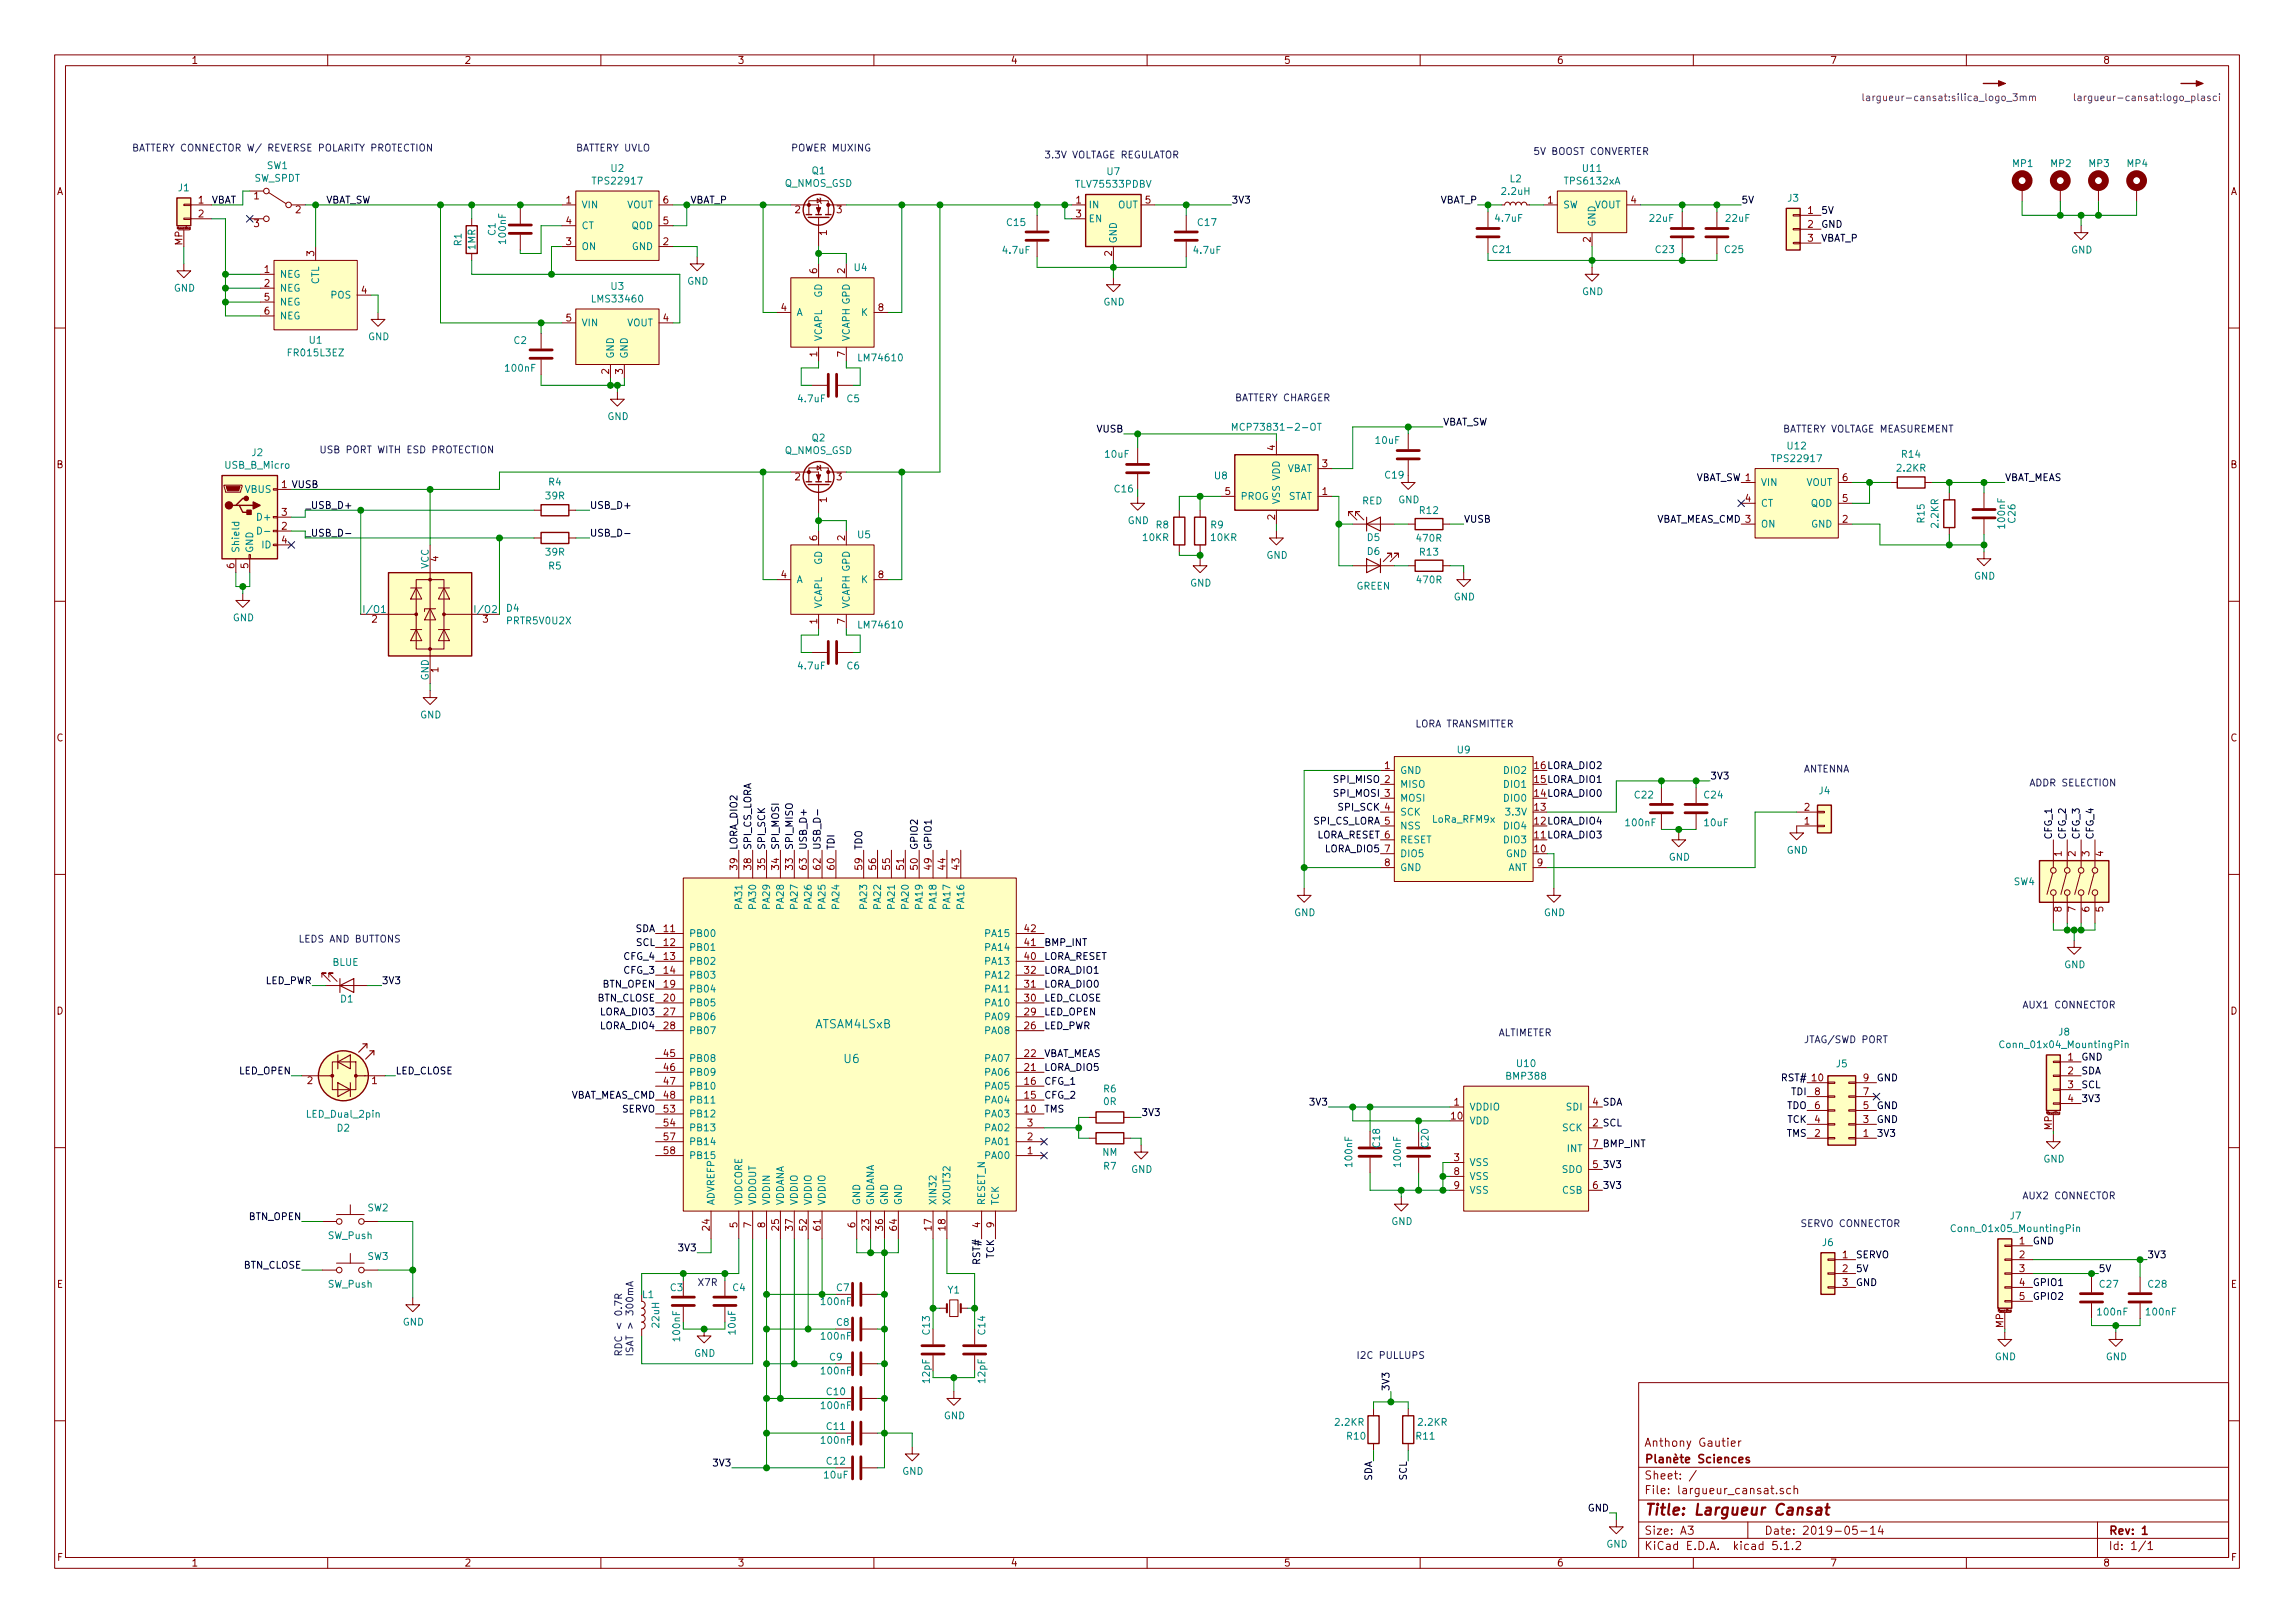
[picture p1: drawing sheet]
<svg xmlns="http://www.w3.org/2000/svg" width="420mm" height="297mm" viewBox="0 0 420 297" stroke-linecap="round" stroke-linejoin="round" font-family="sans-serif">
<defs><g id="words">
<text font-size="2.8" fill="#840000" x="301" y="277.3">Title: Largueur Cansat</text>
<g font-size="2.1" fill="#008484">
<text x="149.2" y="188.2">ATSAM4LSxB</text>
<text x="154.6" y="194.5">U6</text>
</g>
<g font-size="2.1" fill="#840000">
<text x="301" y="267.8">Planète Sciences</text>
<text x="301" y="264.8">Anthony Gautier</text>
<text x="301" y="273.5">File: largueur_cansat.sch</text>
<text x="301" y="270.8">Sheet: /</text>
<text x="301" y="280.9">Size: A3</text>
<text x="323" y="280.9">Date: 2019-05-14</text>
<text x="386" y="280.9">Rev: 1</text>
<text x="301" y="283.7">KiCad E.D.A. kicad 5.1.2</text>
<text x="386" y="283.7">Id: 1/1</text>
</g>
<g font-size="1.8" fill="#840000">
<text x="35" y="11.7">1</text>
<text x="85" y="11.7">2</text>
<text x="135" y="11.7">3</text>
<text x="185" y="11.7">4</text>
<text x="235" y="11.7">5</text>
<text x="285" y="11.7">6</text>
<text x="335" y="11.7">7</text>
<text x="385" y="11.7">8</text>
<text x="10.4" y="35.7">A</text>
<text x="408.4" y="35.7">A</text>
<text x="36.3" y="37.2">1</text>
<text x="36.3" y="39.8">2</text>
<text x="46.5" y="36.5">1</text>
<text x="46.5" y="41.6">3</text>
<text x="54.1" y="39">2</text>
<text x="103.7" y="37.2">1</text>
<text x="103.7" y="41.1">4</text>
<text x="121.4" y="41.1">5</text>
<text x="121.4" y="37.2">6</text>
<text x="145.6" y="39">2</text>
<text x="153.2" y="39">3</text>
<text x="197" y="37.2">1</text>
<text x="197" y="39.8">3</text>
<text x="209.7" y="37.2">5</text>
<text x="283.4" y="37.2">1</text>
<text x="298.6" y="37.2">4</text>
<text x="331" y="39.2">1</text>
<text x="331" y="41.7">2</text>
<text x="33.4" y="44.9" transform="rotate(-90 33.4 44.9)">MP</text>
<text x="57.5" y="46.9" transform="rotate(-90 57.5 46.9)">3</text>
<text x="103.7" y="44.9">3</text>
<text x="121.4" y="44.9">2</text>
<text x="151.4" y="43.1" transform="rotate(-90 151.4 43.1)">1</text>
<text x="203.6" y="46.9" transform="rotate(-90 203.6 46.9)">2</text>
<text x="291.2" y="44.3" transform="rotate(-90 291.2 44.3)">2</text>
<text x="331" y="44.2">3</text>
<text x="48.4" y="49.9">1</text>
<text x="48.4" y="52.5">2</text>
<text x="66.2" y="53.8">4</text>
<text x="149.6" y="50" transform="rotate(-90 149.6 50)">6</text>
<text x="154.7" y="50" transform="rotate(-90 154.7 50)">2</text>
<text x="48.4" y="55">5</text>
<text x="48.4" y="57.6">6</text>
<text x="103.7" y="58.8">5</text>
<text x="121.4" y="58.8">4</text>
<text x="143" y="56.9">4</text>
<text x="160.8" y="56.9">8</text>
<text x="149.6" y="65.3" transform="rotate(-90 149.6 65.3)">1</text>
<text x="154.7" y="65.3" transform="rotate(-90 154.7 65.3)">7</text>
<text x="111.5" y="68.5" transform="rotate(-90 111.5 68.5)">2</text>
<text x="114" y="68.5" transform="rotate(-90 114 68.5)">3</text>
<text x="233.4" y="82.4" transform="rotate(-90 233.4 82.4)">4</text>
<text x="10.4" y="85.7">B</text>
<text x="145.6" y="87.9">2</text>
<text x="153.2" y="87.9">3</text>
<text x="242.1" y="85.5">3</text>
<text x="337.3" y="88">6</text>
<text x="408.4" y="85.7">B</text>
<text x="51.6" y="94.4">3</text>
<text x="151.4" y="92" transform="rotate(-90 151.4 92)">1</text>
<text x="224.3" y="90.6">5</text>
<text x="233.4" y="95.1" transform="rotate(-90 233.4 95.1)">2</text>
<text x="242.1" y="90.6">1</text>
<text x="302.8" y="95.7">VBAT_MEAS_CMD 3</text>
<text x="319.6" y="91.9">4</text>
<text x="337.3" y="95.7">2</text>
<text x="337.3" y="91.9">5</text>
<text x="51.6" y="96.9">2</text>
<text x="51.6" y="99.5">4</text>
<text x="149.6" y="98.9" transform="rotate(-90 149.6 98.9)">6</text>
<text x="154.7" y="98.9" transform="rotate(-90 154.7 98.9)">2</text>
<text x="42.9" y="104" transform="rotate(-90 42.9 104)">6</text>
<text x="45.5" y="104" transform="rotate(-90 45.5 104)">5</text>
<text x="80.3" y="102.8" transform="rotate(-90 80.3 102.8)">4</text>
<text x="143" y="105.8">4</text>
<text x="160.8" y="105.8">8</text>
<text x="68.1" y="114">2</text>
<text x="88.4" y="114">3</text>
<text x="149.6" y="114.2" transform="rotate(-90 149.6 114.2)">1</text>
<text x="154.7" y="114.2" transform="rotate(-90 154.7 114.2)">7</text>
<text x="80.3" y="123.1" transform="rotate(-90 80.3 123.1)">1</text>
<text x="10.4" y="135.7">C</text>
<text x="408.4" y="135.7">C</text>
<text x="253.5" y="140.8">1</text>
<text x="281" y="148.4">13</text>
<text x="330.4" y="148.4">2</text>
<text x="253.5" y="156">7</text>
<text x="281" y="156">10</text>
<text x="330.4" y="150.9">1</text>
<text x="135" y="159.1" transform="rotate(-90 135 159.1)">39</text>
<text x="137.5" y="159.1" transform="rotate(-90 137.5 159.1)">38</text>
<text x="140.1" y="159.1" transform="rotate(-90 140.1 159.1)">35</text>
<text x="142.6" y="159.1" transform="rotate(-90 142.6 159.1)">34</text>
<text x="145.2" y="159.1" transform="rotate(-90 145.2 159.1)">33</text>
<text x="147.7" y="159.1" transform="rotate(-90 147.7 159.1)">63</text>
<text x="150.2" y="159.1" transform="rotate(-90 150.2 159.1)">62</text>
<text x="152.8" y="159.1" transform="rotate(-90 152.8 159.1)">60</text>
<text x="157.9" y="159.1" transform="rotate(-90 157.9 159.1)">59</text>
<text x="160.4" y="159.1" transform="rotate(-90 160.4 159.1)">56</text>
<text x="162.9" y="159.1" transform="rotate(-90 162.9 159.1)">55</text>
<text x="165.5" y="159.1" transform="rotate(-90 165.5 159.1)">51</text>
<text x="168" y="159.1" transform="rotate(-90 168 159.1)">50</text>
<text x="170.6" y="159.1" transform="rotate(-90 170.6 159.1)">49</text>
<text x="173.1" y="159.1" transform="rotate(-90 173.1 159.1)">44</text>
<text x="175.6" y="159.1" transform="rotate(-90 175.6 159.1)">43</text>
<text x="253.5" y="158.5">8</text>
<text x="281.5" y="158.5">9</text>
<text x="377.4" y="156.7" transform="rotate(-90 377.4 156.7)">1</text>
<text x="380" y="156.7" transform="rotate(-90 380 156.7)">2</text>
<text x="382.5" y="156.7" transform="rotate(-90 382.5 156.7)">3</text>
<text x="385.1" y="156.7" transform="rotate(-90 385.1 156.7)">4</text>
<text x="377.4" y="166.9" transform="rotate(-90 377.4 166.9)">8</text>
<text x="380" y="166.9" transform="rotate(-90 380 166.9)">7</text>
<text x="382.5" y="166.9" transform="rotate(-90 382.5 166.9)">6</text>
<text x="385.1" y="166.9" transform="rotate(-90 385.1 166.9)">5</text>
<text x="121.6" y="170.6">11</text>
<text x="121.6" y="173.1">12</text>
<text x="187.6" y="173.1">41</text>
<text x="187.6" y="170.6">42</text>
<text x="121.6" y="175.7">13</text>
<text x="121.6" y="178.2">14</text>
<text x="187.6" y="178.2">32</text>
<text x="187.6" y="175.7">40</text>
<text x="10.4" y="185.7">D</text>
<text x="121.6" y="180.8">19</text>
<text x="121.6" y="183.3">20</text>
<text x="121.6" y="185.8">27</text>
<text x="187.6" y="185.8">29</text>
<text x="187.6" y="183.3">30</text>
<text x="187.6" y="180.8">31</text>
<text x="408.4" y="185.7">D</text>
<text x="121.6" y="188.4">28</text>
<text x="187.6" y="188.4">26</text>
<text x="121.6" y="193.5">45</text>
<text x="121.6" y="196">46</text>
<text x="187.6" y="196">21</text>
<text x="187.6" y="193.5">22</text>
<text x="326.3" y="197.9">RST# 10</text>
<text x="341.1" y="197.9">9</text>
<text x="378.6" y="194.1">1</text>
<text x="378.6" y="196.6">2</text>
<text x="56.3" y="198.4">2</text>
<text x="68.1" y="198.4">1</text>
<text x="121.6" y="198.5">47</text>
<text x="121.6" y="201.1">48</text>
<text x="121.6" y="203.6">53</text>
<text x="187.6" y="203.6">10</text>
<text x="187.6" y="201.1">15</text>
<text x="187.6" y="198.5">16</text>
<text x="266.2" y="202.3">1</text>
<text x="332.3" y="203">6</text>
<text x="332.3" y="200.4">8</text>
<text x="341.1" y="203">5</text>
<text x="341.1" y="200.4">7</text>
<text x="378.6" y="199.2">3</text>
<text x="378.6" y="201.7">4</text>
<text x="121.6" y="206.2">54</text>
<text x="121.6" y="208.7">57</text>
<text x="188.1" y="208.7">2</text>
<text x="188.1" y="206.2">3</text>
<text x="265.7" y="204.9">10</text>
<text x="332.3" y="208.1">2</text>
<text x="332.3" y="205.5">4</text>
<text x="341.1" y="208.1">1</text>
<text x="341.1" y="205.5">3</text>
<text x="375.7" y="206.8" transform="rotate(-90 375.7 206.8)">MP</text>
<text x="121.6" y="211.2">58</text>
<text x="188.1" y="211.2">1</text>
<text x="266.2" y="212.5">3</text>
<text x="266.2" y="215">8</text>
<text x="291.6" y="213.8">5</text>
<text x="266.2" y="217.6">9</text>
<text x="291.6" y="217.6">6</text>
<text x="129.9" y="225.2" transform="rotate(-90 129.9 225.2)">24</text>
<text x="135" y="224.7" transform="rotate(-90 135 224.7)">5</text>
<text x="137.5" y="224.7" transform="rotate(-90 137.5 224.7)">7</text>
<text x="140.1" y="224.7" transform="rotate(-90 140.1 224.7)">8</text>
<text x="142.6" y="225.2" transform="rotate(-90 142.6 225.2)">25</text>
<text x="145.2" y="225.2" transform="rotate(-90 145.2 225.2)">37</text>
<text x="147.7" y="225.2" transform="rotate(-90 147.7 225.2)">52</text>
<text x="150.2" y="225.2" transform="rotate(-90 150.2 225.2)">61</text>
<text x="156.6" y="224.7" transform="rotate(-90 156.6 224.7)">6</text>
<text x="159.1" y="225.2" transform="rotate(-90 159.1 225.2)">23</text>
<text x="161.7" y="225.2" transform="rotate(-90 161.7 225.2)">36</text>
<text x="164.2" y="225.2" transform="rotate(-90 164.2 225.2)">64</text>
<text x="170.6" y="225.2" transform="rotate(-90 170.6 225.2)">17</text>
<text x="173.1" y="225.2" transform="rotate(-90 173.1 225.2)">18</text>
<text x="179.5" y="224.7" transform="rotate(-90 179.5 224.7)">4</text>
<text x="182" y="224.7" transform="rotate(-90 182 224.7)">9</text>
<text x="369.7" y="227.7">1</text>
<text x="337.3" y="230.3">1</text>
<text x="337.3" y="232.8">2</text>
<text x="369.7" y="230.3">2</text>
<text x="369.7" y="232.8">3</text>
<text x="10.4" y="235.7">E</text>
<text x="337.3" y="235.4">3</text>
<text x="369.7" y="235.4">4</text>
<text x="369.7" y="237.9">5</text>
<text x="408.4" y="235.7">E</text>
<text x="366.8" y="243" transform="rotate(-90 366.8 243)">MP</text>
<text x="10.5" y="285.7">F</text>
<text x="35" y="286.7">1</text>
<text x="85" y="286.7">2</text>
<text x="135" y="286.7">3</text>
<text x="185" y="286.7">4</text>
<text x="235" y="286.7">5</text>
<text x="285" y="286.7">6</text>
<text x="335" y="286.7">7</text>
<text x="385" y="286.7">8</text>
<text x="408.5" y="285.7">F</text>
</g>
<g font-size="1.8" fill="#840084">
<text x="342.8" y="18.5">largueur-cansat:silica_logo_3mm</text>
<text x="381.3" y="18.5">largueur-cansat:logo_plasci</text>
</g>
<g font-size="1.8" fill="#0000c2">
<text x="24.1" y="27.7">BATTERY CONNECTOR W/ REVERSE POLARITY PROTECTION</text>
<text x="105.4" y="27.7">BATTERY UVLO</text>
<text x="144.8" y="27.7">POWER MUXING</text>
<text x="191.1" y="29">3.3V VOLTAGE REGULATOR</text>
<text x="280.7" y="28.4">5V BOOST CONVERTER</text>
<text x="226.1" y="73.4">BATTERY CHARGER</text>
<text x="58.4" y="83">USB PORT WITH ESD PROTECTION</text>
<text x="326.4" y="79.2">BATTERY VOLTAGE MEASUREMENT</text>
<text x="259.1" y="133.1">LORA TRANSMITTER</text>
<text x="330.2" y="141.4">ANTENNA</text>
<text x="371.5" y="143.9">ADDR SELECTION</text>
<text x="54.6" y="172.5">LEDS AND BUTTONS</text>
<text x="370.2" y="184.6">AUX1 CONNECTOR</text>
<text x="274.3" y="189.6">ALTIMETER</text>
<text x="330.2" y="190.9">JTAG/SWD PORT</text>
<text x="370.2" y="219.5">AUX2 CONNECTOR</text>
<text x="329.6" y="224.6">SERVO CONNECTOR</text>
<text x="127.6" y="235.4">X7R</text>
<text x="113.9" y="248.3" transform="rotate(-90 113.9 248.3)">RDC &lt; 0.7R</text>
<text x="116" y="248.3" transform="rotate(-90 116 248.3)">ISAT &gt; 300mA</text>
<text x="248.3" y="248.7">I2C PULLUPS</text>
</g>
<g font-size="1.8" fill="#008484">
<text x="32.7" y="35">J1</text>
<text x="46.5" y="33.3">SW_SPDT</text>
<text x="48.9" y="30.9">SW1</text>
<text x="108.9" y="33.8">TPS22917</text>
<text x="111.9" y="31.5">U2</text>
<text x="143.6" y="34.2">Q_NMOS_GSD</text>
<text x="148.7" y="31.9">Q1</text>
<text x="197.3" y="34.4">TLV75533PDBV</text>
<text x="202.7" y="32">U7</text>
<text x="275.1" y="35.7">2.2uH</text>
<text x="276.5" y="33.4">L2</text>
<text x="286.7" y="33.8">TPS6132xA</text>
<text x="289.8" y="31.5">U11</text>
<text x="368.5" y="30.6">MP1</text>
<text x="375.5" y="30.6">MP2</text>
<text x="382.5" y="30.6">MP3</text>
<text x="389.5" y="30.6">MP4</text>
<text x="106.4" y="38.1">VIN</text>
<text x="106.4" y="41.9">CT</text>
<text x="114.7" y="38.1">VOUT</text>
<text x="115.6" y="41.9">QOD</text>
<text x="184.4" y="41.4">C15</text>
<text x="199.3" y="38.1">IN</text>
<text x="199.3" y="40.7">EN</text>
<text x="204.7" y="38.1">OUT</text>
<text x="219.4" y="41.4">C17</text>
<text x="273.9" y="40.6">4.7uF</text>
<text x="286.1" y="38.1">SW</text>
<text x="291.9" y="38.1">VOUT</text>
<text x="292.1" y="41.6" transform="rotate(-90 292.1 41.6)">GND</text>
<text x="302.1" y="40.6">22uF</text>
<text x="316.1" y="40.6">22uF</text>
<text x="327.3" y="36.9">J3</text>
<text x="84.5" y="45" transform="rotate(-90 84.5 45)">R1</text>
<text x="87" y="45.7" transform="rotate(-90 87 45.7)">1MR</text>
<text x="90.7" y="43.1" transform="rotate(-90 90.7 43.1)">C1</text>
<text x="92.6" y="44.5" transform="rotate(-90 92.6 44.5)">100nF</text>
<text x="106.4" y="45.8">ON</text>
<text x="115.7" y="45.8">GND</text>
<text x="183.7" y="46.4">4.7uF</text>
<text x="204.5" y="44.6" transform="rotate(-90 204.5 44.6)">GND</text>
<text x="218.7" y="46.4">4.7uF</text>
<text x="273.3" y="46.3">C21</text>
<text x="303.2" y="46.3">C23</text>
<text x="315.8" y="46.3">C25</text>
<text x="379.2" y="46.4">GND</text>
<text x="31.8" y="53.4">GND</text>
<text x="51.2" y="50.8">NEG</text>
<text x="51.2" y="53.4">NEG</text>
<text x="58.4" y="52.1" transform="rotate(-90 58.4 52.1)">CTL</text>
<text x="111.9" y="53">U3</text>
<text x="125.8" y="52.1">GND</text>
<text x="156.4" y="49.6">U4</text>
<text x="51.2" y="55.9">NEG</text>
<text x="51.2" y="58.5">NEG</text>
<text x="60.7" y="54.6">POS</text>
<text x="106.4" y="59.7">VIN</text>
<text x="108.7" y="55.4">LMS33460</text>
<text x="114.7" y="59.7">VOUT</text>
<text x="145.8" y="57.8">A</text>
<text x="150.5" y="54.5" transform="rotate(-90 150.5 54.5)">GD</text>
<text x="157.7" y="57.8">K</text>
<text x="202" y="55.9">GND</text>
<text x="289.6" y="54">GND</text>
<text x="53" y="65.2">FR015L3EZ</text>
<text x="56.7" y="62.9">U1</text>
<text x="67.4" y="62.3">GND</text>
<text x="94.1" y="63">C2</text>
<text x="112.4" y="65.7" transform="rotate(-90 112.4 65.7)">GND</text>
<text x="114.9" y="65.7" transform="rotate(-90 114.9 65.7)">GND</text>
<text x="150.5" y="62.5" transform="rotate(-90 150.5 62.5)">VCAPL</text>
<text x="155.6" y="62.5" transform="rotate(-90 155.6 62.5)">VCAPH GPD</text>
<text x="92.7" y="68">100nF</text>
<text x="157.5" y="66.1">LM74610</text>
<text x="111.2" y="76.9">GND</text>
<text x="146.3" y="73.6">4.7uF</text>
<text x="155.1" y="73.6">C5</text>
<text x="46.2" y="83.5">J2</text>
<text x="143.6" y="83.1">Q_NMOS_GSD</text>
<text x="148.7" y="80.8">Q2</text>
<text x="202.4" y="83.8">10uF</text>
<text x="226.9" y="78.8">MCP73831-2-OT</text>
<text x="251.9" y="81.2">10uF</text>
<text x="327.3" y="82.3">U12</text>
<text x="348.2" y="83.8">R14</text>
<text x="41.3" y="85.8">USB_B_Micro</text>
<text x="100.5" y="88.9">R4</text>
<text x="222.4" y="87.7">U8</text>
<text x="235.5" y="86.4">VBAT</text>
<text x="253.6" y="87.6">C19</text>
<text x="322.3" y="88.9">VIN</text>
<text x="324.8" y="84.6">TPS22917</text>
<text x="330.6" y="88.9">VOUT</text>
<text x="347.4" y="86.3">2.2KR</text>
<text x="44.9" y="90.2">VBUS</text>
<text x="47.5" y="95.3">D+</text>
<text x="100" y="91.4">39R</text>
<text x="204.1" y="90.1">C16</text>
<text x="206.5" y="95.9">GND</text>
<text x="227.1" y="91.5">PROG</text>
<text x="234.3" y="92.4" transform="rotate(-90 234.3 92.4)">VSS VDD</text>
<text x="235.7" y="91.5">STAT</text>
<text x="249.4" y="92.3">RED</text>
<text x="256" y="92.1">GND</text>
<text x="260" y="94.1">R12</text>
<text x="322.3" y="92.7">CT</text>
<text x="331.5" y="92.7">QOD</text>
<text x="352.3" y="95.6" transform="rotate(-90 352.3 95.6)">R15</text>
<text x="369" y="95.6" transform="rotate(-90 369 95.6)">C26</text>
<text x="43.8" y="101.3" transform="rotate(-90 43.8 101.3)">Shield</text>
<text x="46.4" y="101.3" transform="rotate(-90 46.4 101.3)">GND</text>
<text x="48" y="100.4">ID</text>
<text x="100" y="101.7">39R</text>
<text x="157.1" y="98.5">U5</text>
<text x="209.3" y="99">10KR</text>
<text x="211.7" y="96.7">R8</text>
<text x="221.7" y="96.7">R9</text>
<text x="221.8" y="99">10KR</text>
<text x="250.3" y="99">D5</text>
<text x="250.3" y="101.6">D6</text>
<text x="259.5" y="99.1">470R</text>
<text x="260" y="101.7">R13</text>
<text x="322.3" y="96.6">ON</text>
<text x="331.6" y="96.6">GND</text>
<text x="354.9" y="96.5" transform="rotate(-90 354.9 96.5)">2.2KR</text>
<text x="367.1" y="96.6" transform="rotate(-90 367.1 96.6)">100nF</text>
<text x="78.5" y="104.1" transform="rotate(-90 78.5 104.1)">VCC</text>
<text x="100.5" y="104.2">R5</text>
<text x="145.8" y="106.7">A</text>
<text x="150.5" y="103.4" transform="rotate(-90 150.5 103.4)">GD</text>
<text x="157.7" y="106.7">K</text>
<text x="217.9" y="107.4">GND</text>
<text x="231.9" y="102.3">GND</text>
<text x="248.3" y="107.9">GREEN</text>
<text x="259.5" y="106.8">470R</text>
<text x="361.4" y="106.1">GND</text>
<text x="42.6" y="113.7">GND</text>
<text x="66.9" y="112.2">I/O1</text>
<text x="87.2" y="112.2">I/O2</text>
<text x="92.8" y="111.9">D4</text>
<text x="150.5" y="111.4" transform="rotate(-90 150.5 111.4)">VCAPL</text>
<text x="155.6" y="111.4" transform="rotate(-90 155.6 111.4)">VCAPH GPD</text>
<text x="266.1" y="109.9">GND</text>
<text x="93" y="114.3">PRTR5V0U2X</text>
<text x="157.5" y="115">LM74610</text>
<text x="78.5" y="124.5" transform="rotate(-90 78.5 124.5)">GND</text>
<text x="146.3" y="122.5">4.7uF</text>
<text x="155.1" y="122.5">C6</text>
<text x="76.9" y="131.5">GND</text>
<text x="266.9" y="137.9">U9</text>
<text x="256.3" y="141.6">GND</text>
<text x="275.5" y="141.6">DIO2</text>
<text x="256.3" y="144.2">MISO</text>
<text x="256.3" y="146.7">MOSI</text>
<text x="256.3" y="149.3">SCK</text>
<text x="275.5" y="146.7">DIO0</text>
<text x="275.5" y="144.2">DIO1</text>
<text x="276" y="149.3">3.3V</text>
<text x="299.3" y="146.1">C22</text>
<text x="312.1" y="146.1">C24</text>
<text x="333" y="145.4">J4</text>
<text x="256.3" y="151.8">NSS</text>
<text x="256.3" y="154.3">RESET</text>
<text x="262.4" y="150.6">LoRa_RFM9x</text>
<text x="275.5" y="154.3">DIO3</text>
<text x="275.5" y="151.8">DIO4</text>
<text x="297.8" y="151.2">100nF</text>
<text x="312.1" y="151.2">10uF</text>
<text x="256.3" y="156.9">DIO5</text>
<text x="256.3" y="159.4">GND</text>
<text x="275.7" y="156.9">GND</text>
<text x="276" y="159.4">ANT</text>
<text x="305.5" y="157.5">GND</text>
<text x="327.1" y="156.2">GND</text>
<text x="135.9" y="166.1" transform="rotate(-90 135.9 166.1)">PA31</text>
<text x="138.4" y="166.1" transform="rotate(-90 138.4 166.1)">PA30</text>
<text x="141" y="166.1" transform="rotate(-90 141 166.1)">PA29</text>
<text x="143.5" y="166.1" transform="rotate(-90 143.5 166.1)">PA28</text>
<text x="146" y="166.1" transform="rotate(-90 146 166.1)">PA27</text>
<text x="148.6" y="166.1" transform="rotate(-90 148.6 166.1)">PA26</text>
<text x="151.1" y="166.1" transform="rotate(-90 151.1 166.1)">PA25</text>
<text x="153.7" y="166.1" transform="rotate(-90 153.7 166.1)">PA24</text>
<text x="158.7" y="166.1" transform="rotate(-90 158.7 166.1)">PA23</text>
<text x="161.3" y="166.1" transform="rotate(-90 161.3 166.1)">PA22</text>
<text x="163.8" y="166.1" transform="rotate(-90 163.8 166.1)">PA21</text>
<text x="166.4" y="166.1" transform="rotate(-90 166.4 166.1)">PA20</text>
<text x="168.9" y="166.1" transform="rotate(-90 168.9 166.1)">PA19</text>
<text x="171.4" y="166.1" transform="rotate(-90 171.4 166.1)">PA18</text>
<text x="174" y="166.1" transform="rotate(-90 174 166.1)">PA17</text>
<text x="176.5" y="166.1" transform="rotate(-90 176.5 166.1)">PA16</text>
<text x="236.9" y="167.7">GND</text>
<text x="282.7" y="167.7">GND</text>
<text x="368.7" y="162">SW4</text>
<text x="126.1" y="171.5">PB00</text>
<text x="180.6" y="171.5">PA15</text>
<text x="60.9" y="176.8">BLUE</text>
<text x="126.1" y="174">PB01</text>
<text x="126.1" y="176.6">PB02</text>
<text x="126.1" y="179.1">PB03</text>
<text x="180.6" y="179.1">PA12</text>
<text x="180.6" y="176.6">PA13</text>
<text x="180.6" y="174">PA14</text>
<text x="377.9" y="177.2">GND</text>
<text x="62.4" y="183.5">D1</text>
<text x="126.1" y="181.6">PB04</text>
<text x="126.1" y="184.2">PB05</text>
<text x="180.6" y="184.2">PA10</text>
<text x="180.6" y="181.6">PA11</text>
<text x="126.1" y="186.7">PB06</text>
<text x="126.1" y="189.3">PB07</text>
<text x="180.6" y="189.3">PA08</text>
<text x="180.6" y="186.7">PA09</text>
<text x="366.9" y="191.8">Conn_01x04_MountingPin</text>
<text x="376.9" y="189.5">J8</text>
<text x="126.1" y="194.3">PB08</text>
<text x="126.1" y="196.9">PB09</text>
<text x="180.6" y="196.9">PA06</text>
<text x="180.6" y="194.3">PA07</text>
<text x="276" y="197.6">BMP388</text>
<text x="277.8" y="195.3">U10</text>
<text x="336.2" y="195.3">J5</text>
<text x="126.1" y="199.4">PB10</text>
<text x="126.1" y="202">PB11</text>
<text x="180.6" y="202">PA04</text>
<text x="180.6" y="199.4">PA05</text>
<text x="202.1" y="199.9">R6</text>
<text x="202.1" y="202.2">0R</text>
<text x="269" y="203.2">VDDIO</text>
<text x="286.9" y="203.2">SDI</text>
<text x="56.4" y="204.6">LED_Dual_2pin</text>
<text x="61.7" y="207.1">D2</text>
<text x="126.1" y="204.5">PB12</text>
<text x="126.1" y="207">PB13</text>
<text x="126.1" y="209.6">PB14</text>
<text x="180.6" y="204.5">PA03</text>
<text x="180.6" y="209.6">PA01</text>
<text x="180.6" y="207">PA02</text>
<text x="252.7" y="209.9" transform="rotate(-90 252.7 209.9)">C18</text>
<text x="261.5" y="209.9" transform="rotate(-90 261.5 209.9)">C20</text>
<text x="269" y="205.8">VDD</text>
<text x="286.1" y="207">SCK</text>
<text x="126.1" y="212.1">PB15</text>
<text x="180.6" y="212.1">PA00</text>
<text x="201.8" y="211.5">NM</text>
<text x="202.1" y="214.1">R7</text>
<text x="207.1" y="214.7">GND</text>
<text x="247.6" y="213.4" transform="rotate(-90 247.6 213.4)">100nF</text>
<text x="256.5" y="213.4" transform="rotate(-90 256.5 213.4)">100nF</text>
<text x="269" y="213.4">VSS</text>
<text x="269" y="215.9">VSS</text>
<text x="286" y="214.7">SDO</text>
<text x="287" y="210.9">INT</text>
<text x="374.1" y="212.8">GND</text>
<text x="67.3" y="221.7">SW2</text>
<text x="130.8" y="220.6" transform="rotate(-90 130.8 220.6)">ADVREFP</text>
<text x="135.9" y="220.6" transform="rotate(-90 135.9 220.6)">VDDCORE</text>
<text x="138.4" y="220.6" transform="rotate(-90 138.4 220.6)">VDDOUT</text>
<text x="141" y="220.6" transform="rotate(-90 141 220.6)">VDDIN</text>
<text x="143.5" y="220.6" transform="rotate(-90 143.5 220.6)">VDDANA</text>
<text x="146" y="220.6" transform="rotate(-90 146 220.6)">VDDIO</text>
<text x="148.6" y="220.6" transform="rotate(-90 148.6 220.6)">VDDIO</text>
<text x="151.1" y="220.6" transform="rotate(-90 151.1 220.6)">VDDIO</text>
<text x="157.5" y="220.6" transform="rotate(-90 157.5 220.6)">GND</text>
<text x="160" y="220.6" transform="rotate(-90 160 220.6)">GNDANA</text>
<text x="162.6" y="220.6" transform="rotate(-90 162.6 220.6)">GND</text>
<text x="165.1" y="220.6" transform="rotate(-90 165.1 220.6)">GND</text>
<text x="171.4" y="220.6" transform="rotate(-90 171.4 220.6)">XIN32</text>
<text x="174" y="220.6" transform="rotate(-90 174 220.6)">XOUT32</text>
<text x="180.3" y="220.6" transform="rotate(-90 180.3 220.6)">RESET_N</text>
<text x="182.9" y="220.6" transform="rotate(-90 182.9 220.6)">TCK</text>
<text x="269" y="218.5">VSS</text>
<text x="286.1" y="218.5">CSB</text>
<text x="60.1" y="226.8">SW_Push</text>
<text x="254.7" y="224.2">GND</text>
<text x="358" y="225.5">Conn_01x05_MountingPin</text>
<text x="368" y="223.2">J7</text>
<text x="67.3" y="230.6">SW3</text>
<text x="333.7" y="228.1">J6</text>
<text x="60.1" y="235.7">SW_Push</text>
<text x="117.7" y="237.6">L1</text>
<text x="122.8" y="236.3">C3</text>
<text x="134.2" y="236.3">C4</text>
<text x="150.5" y="238.8">100nF</text>
<text x="153.2" y="236.3">C7</text>
<text x="173.6" y="236.7">Y1</text>
<text x="384.5" y="235.7">C27</text>
<text x="393.3" y="235.7">C28</text>
<text x="73.7" y="242.6">GND</text>
<text x="120.7" y="242.9" transform="rotate(-90 120.7 242.9)">22uH</text>
<text x="134.7" y="244.2" transform="rotate(-90 134.7 244.2)">10uF</text>
<text x="150.5" y="245.2">100nF</text>
<text x="153.2" y="242.7">C8</text>
<text x="170.2" y="244.2" transform="rotate(-90 170.2 244.2)">C13</text>
<text x="180.4" y="244.2" transform="rotate(-90 180.4 244.2)">C14</text>
<text x="384.2" y="240.8">100nF</text>
<text x="393.1" y="240.8">100nF</text>
<text x="127.1" y="248.3">GND</text>
<text x="150.5" y="251.5">100nF</text>
<text x="151.9" y="249">C9</text>
<text x="365.2" y="249">GND</text>
<text x="385.5" y="249">GND</text>
<text x="150.5" y="257.9">100nF</text>
<text x="151.4" y="255.4">C10</text>
<text x="180.4" y="253" transform="rotate(-90 180.4 253)">12pF</text>
<text x="151.4" y="261.7">C11</text>
<text x="172.8" y="259.8">GND</text>
<text x="244.5" y="260.9">2.2KR</text>
<text x="246.7" y="263.5">R10</text>
<text x="259.3" y="263.5">R11</text>
<text x="259.7" y="260.9">2.2KR</text>
<text x="150.5" y="264.2">100nF</text>
<text x="151.4" y="268.1">C12</text>
<text x="165.2" y="269.9">GND</text>
<text x="151" y="270.6">10uF</text>
<text x="294.1" y="283.2">GND</text>
</g>
<g font-size="1.8">
<text x="38.7" y="37.2">VBAT</text>
<text x="59.7" y="37.2">VBAT_SW</text>
<text x="126.4" y="37.2">VBAT_P</text>
<text x="225.4" y="37.2">3V3</text>
<text x="263.5" y="37.2">VBAT_P</text>
<text x="318.8" y="37.2">5V</text>
<text x="333.4" y="39.2">5V</text>
<text x="333.4" y="41.7">GND</text>
<text x="333.4" y="44.2">VBAT_P</text>
<text x="264.2" y="77.9">VBAT_SW</text>
<text x="200.8" y="79.2">VUSB</text>
<text x="51.6" y="89.3">1 VUSB</text>
<text x="310.1" y="88">VBAT_SW 1</text>
<text x="367" y="88">VBAT_MEAS</text>
<text x="55.9" y="93.1">_USB_D+</text>
<text x="107.9" y="93.1">USB_D+</text>
<text x="268" y="95.7">VUSB</text>
<text x="55.9" y="98.2">_USB_D-</text>
<text x="107.9" y="98.2">USB_D-</text>
<text x="244.4" y="143.3">SPI_MISO 2</text>
<text x="281" y="143.3">15LORA_DIO1</text>
<text x="281" y="140.8">16LORA_DIO2</text>
<text x="313.1" y="142.7">3V3</text>
<text x="244.4" y="145.8">SPI_MOSI 3</text>
<text x="245.2" y="148.4">SPI_SCK 4</text>
<text x="281" y="145.8">14LORA_DIO0</text>
<text x="135" y="155.6" transform="rotate(-90 135 155.6)">LORA_DIO2</text>
<text x="137.5" y="155.6" transform="rotate(-90 137.5 155.6)">SPI_CS_LORA</text>
<text x="140.1" y="155.6" transform="rotate(-90 140.1 155.6)">SPI_SCK</text>
<text x="142.6" y="155.6" transform="rotate(-90 142.6 155.6)">SPI_MOSI</text>
<text x="145.2" y="155.6" transform="rotate(-90 145.2 155.6)">SPI_MISO</text>
<text x="147.7" y="155.6" transform="rotate(-90 147.7 155.6)">USB_D+</text>
<text x="150.2" y="155.6" transform="rotate(-90 150.2 155.6)">USB_D-</text>
<text x="152.8" y="155.6" transform="rotate(-90 152.8 155.6)">TDI</text>
<text x="157.9" y="155.6" transform="rotate(-90 157.9 155.6)">TDO</text>
<text x="168" y="155.6" transform="rotate(-90 168 155.6)">GPIO2</text>
<text x="170.6" y="155.6" transform="rotate(-90 170.6 155.6)">GPIO1</text>
<text x="240.4" y="150.9">SPI_CS_LORA 5</text>
<text x="240.8" y="153.5">LORA_RESET 6</text>
<text x="242.6" y="156">LORA_DIO5</text>
<text x="281" y="153.5">11LORA_DIO3</text>
<text x="281" y="150.9">12LORA_DIO4</text>
<text x="375.7" y="153.7" transform="rotate(-90 375.7 153.7)">CFG_1</text>
<text x="378.2" y="153.7" transform="rotate(-90 378.2 153.7)">CFG_2</text>
<text x="380.7" y="153.7" transform="rotate(-90 380.7 153.7)">CFG_3</text>
<text x="383.3" y="153.7" transform="rotate(-90 383.3 153.7)">CFG_4</text>
<text x="116.3" y="170.6">SDA</text>
<text x="116.5" y="173.1">SCL</text>
<text x="191.1" y="173.1">BMP_INT</text>
<text x="114.3" y="178.2">CFG_3</text>
<text x="114.3" y="175.7">CFG_4</text>
<text x="191.1" y="175.7">LORA_RESET</text>
<text x="191.1" y="178.2">LORA_DIO1</text>
<text x="48.5" y="180.1">LED_PWR</text>
<text x="69.8" y="180.1">3V3</text>
<text x="109.3" y="183.3">BTN_CLOSE</text>
<text x="109.9" y="185.8">LORA_DIO3</text>
<text x="110.4" y="180.8">BTN_OPEN</text>
<text x="191.1" y="180.8">LORA_DIO0</text>
<text x="191.1" y="185.8">LED_OPEN</text>
<text x="191.1" y="183.3">LED_CLOSE</text>
<text x="109.9" y="188.4">LORA_DIO4</text>
<text x="191.1" y="188.4">LED_PWR</text>
<text x="43.8" y="196.6">LED_OPEN</text>
<text x="72.4" y="196.6">LED_CLOSE</text>
<text x="191.1" y="196">LORA_DIO5</text>
<text x="191.1" y="193.5">VBAT_MEAS</text>
<text x="343.5" y="197.9">GND</text>
<text x="381" y="194.1">GND</text>
<text x="381" y="196.6">SDA</text>
<text x="104.1" y="201.1">VBAT_MEAS_CMD</text>
<text x="113.8" y="203.6">SERVO</text>
<text x="191.1" y="203.6">TMS</text>
<text x="191.1" y="198.5">CFG_1</text>
<text x="191.1" y="201.1">CFG_2</text>
<text x="240.1" y="202.3">3V3</text>
<text x="291.6" y="202.3">4 SDA</text>
<text x="327.1" y="203">TDO</text>
<text x="328" y="200.4">TDI</text>
<text x="343.5" y="203">GND</text>
<text x="381" y="201.7">3V3</text>
<text x="381" y="199.2">SCL</text>
<text x="208.9" y="204.3">3V3</text>
<text x="291.6" y="206.2">2 SCL</text>
<text x="291.6" y="210">7 BMP_INT</text>
<text x="327.1" y="208.1">TMS</text>
<text x="327.2" y="205.5">TCK</text>
<text x="343.5" y="208.1">3V3</text>
<text x="343.5" y="205.5">GND</text>
<text x="293.4" y="213.8">3V3</text>
<text x="293.4" y="217.6">3V3</text>
<text x="45.6" y="223.3">BTN_OPEN</text>
<text x="372.1" y="227.7">GND</text>
<text x="44.5" y="232.2">BTN_CLOSE</text>
<text x="124.5" y="229">3V3</text>
<text x="179.5" y="231.3" transform="rotate(-90 179.5 231.3)">RST#</text>
<text x="182" y="230.4" transform="rotate(-90 182 230.4)">TCK</text>
<text x="339.7" y="232.8">5V</text>
<text x="339.7" y="230.3">SERVO</text>
<text x="384.2" y="232.8">5V</text>
<text x="393.1" y="230.3">3V3</text>
<text x="339.7" y="235.4">GND</text>
<text x="372.1" y="235.4">GPIO1</text>
<text x="372.1" y="237.9">GPIO2</text>
<text x="254.4" y="254.7" transform="rotate(-90 254.4 254.7)">3V3</text>
<text x="130.8" y="268.4">3V3</text>
<text x="251.2" y="271.1" transform="rotate(-90 251.2 271.1)">SDA</text>
<text x="257.6" y="270.9" transform="rotate(-90 257.6 270.9)">SCL</text>
<text x="290.7" y="276.6">GND</text>
</g>
<g font-size="1.8" fill="#008400">
<text x="124.5" y="245.3" transform="rotate(-90 124.5 245.3)">100nF</text>
<text x="170.2" y="253" transform="rotate(-90 170.2 253)">12pF</text>
</g>
<g font-size=".5" fill="#840000">
<text x="32.5" y="41.9">Mounting</text>
<text x="374.7" y="203.8">Mounting</text>
<text x="365.8" y="240">Mounting</text>
</g>
</g></defs>
<g fill="none" stroke="#840000" stroke-width=".18">
<path d="M10 10h400v277h-400zM12 12h396v273.1h-396zM60 10v2M110 10v2M160 10v2M210 10v2M260 10v2M310 10v2M360 10v2M33.7 39.9h1.2v.3h-1.2zM33.7 37.4h1.2v.2h-1.2zM34.9 37.5h3.8"/>
<path d="M45.7 35h2.6M49.1 35.2l3.2 2M53.3 37.5h2.6M95.2 38.1v2.8M102.9 37.5h2.5M105.4 35h15.2v12.7h-15.2zM120.6 37.5h2.6M144.8 37.5h5.1v1.8M149.6 36.4l.6 .3-.6 .4zM149.9 39.8v.2M150.1 36.2l.1 .2v.7l.2 .1M151.6 37.5v-.8h-3.5v2.6"/>
<path d="M151.6 37.5v1.8M151.6 37.5h3.3M189.9 39.4v2.8M196.2 37.5h2.6M208.9 37.5h2.6M217.2 39.4v2.8M272.4 38.8v2.8M275 37.5h.5l.1-.3 .3-.2 .4 .1 .2 .4 .1-.3 .3-.2 .4 .1 .2 .4 .1-.3 .3-.2 .4 .1 .2 .4 .1-.3 .3-.2 .4 .1 .2 .4h.5M282.6 37.5h2.5M285.1 35h12.7v7.6h-12.7zM297.8 37.5h2.6M308 38.8v2.8"/>
<path d="M314.3 38.8v2.8M328.3 39.3h1.3v.2h-1.3zM329.6 39.4h3.8M370.2 34.3v2.6M377.2 34.3v2.6M384.2 34.3v2.6M391.2 34.3v2.6M32.6 42.1h2.1M33.7 48.3v1.3h1.2l-1.2 1.2-1.3-1.2h1.3M33.7 42.1v3M34.8 41.9l-.2-.1 .1-.2h.1v.4h-.1M34.9 40h3.8"/>
<path d="M45.7 40h2.6M47.6 50.2h2.6M47.6 52.7h2.6M47.6 55.3h2.6M47.6 57.8h2.6M50.2 47.7h15.2v12.7h-15.2zM57.8 45.1v2.6M65.4 54h2.5M69.2 57.2v1.3h1.3l-1.3 1.2-1.3-1.2h1.3M86.4 40v1.3M86.4 46.4v1.3M95.2 43v2.8"/>
<path d="M102.9 59.1h2.5M102.9 45.1h2.5M102.9 41.3h2.5M105.4 56.6h15.2v10.1h-15.2zM120.6 59.1h2.6M120.6 45.1h2.6M120.6 41.3h2.6M127.6 47v1.3h1.3l-1.3 1.3-1.2-1.3h1.2M142.2 57.2h2.6M144.8 50.8h15.2v12.7h-15.2zM149.9 40v5.1M149.9 48.3v2.5"/>
<path d="M154.9 48.3v2.5M160 57.2h2.6M189.9 44.2v2.8M196.2 40h2.6M203.8 50.8v1.3h1.3l-1.3 1.3-1.2-1.3h1.2M203.8 45.1v2.6M217.2 44.2v2.8M272.4 43.6v2.8M291.5 48.9v1.3h1.2l-1.2 1.3-1.3-1.3h1.3M291.5 42.6v2.5M308 43.6v2.8M314.3 43.6v2.8"/>
<path d="M328.3 44.4h1.3v.2h-1.3zM328.3 41.8h1.3v.3h-1.3zM329.6 41.9h3.8M329.6 44.5h3.8M381 41.3v1.3h1.3l-1.3 1.3-1.3-1.3h1.3M10 60h2M99.1 61v2.8M99.1 65.8v2.8M111.8 66.7v2.6M113 71.8v1.3h1.3l-1.3 1.2-1.2-1.2h1.2M114.3 66.7v2.6M148.6 70.5h2.8"/>
<path d="M149.9 63.5v2.6M153.4 70.5h2.8M154.9 63.5v2.6M257.8 79.4v2.8M408 60h2M41 88.8h3.3v.3l-.2 1h-2.8zM50 99.6h.8v.3h-.8zM50 97.1h.8v.2h-.8zM50 94.5h.8v.3h-.8zM50 89.4h.8v.3h-.8zM50.8 89.6h2.5M50.8 97.2h2.5"/>
<path d="M50.8 94.7h2.5M50.8 99.7h2.5M78.7 99.7v25.4M97.8 93.4h1.3M97.8 98.5h1.3M104.1 93.4h1.3M104.1 98.5h1.3M144.8 99.7h15.2v12.7h-15.2zM144.8 86.4h5.1v1.8M149.6 85.3l.6 .3-.6 .4zM149.9 88.7v.2M149.9 88.9v5.1"/>
<path d="M149.9 97.2v2.5M150.1 85.1l.1 .2v.7l.2 .1M151.6 86.4v-.8h-3.5v2.6M151.6 86.4v1.8M151.6 86.4h3.3M154.9 97.2v2.5M208.3 90.8v1.3h1.2l-1.2 1.3-1.3-1.3h1.3M208.3 82v2.7M208.3 86.8v2.8M215.9 93.4v1.3M215.9 99.7v1.3M219.7 93.4v1.3"/>
<path d="M219.7 99.7v1.3M223.5 90.8h2.6M233.7 97.2v1.3h1.2l-1.2 1.2-1.3-1.2h1.3M233.7 80.7v2.5M233.7 93.4v2.5M241.3 90.8h2.5M241.3 85.8h2.5M246.9 94.4v-.8h.7h-.7l1.5 1.6M247.6 95.9h7.7M248.2 94.4v-.8h.7h-.7l1.5 1.6M257.8 84.2v4.1h1.3l-1.3 1.3-1.3-1.3h1.3M257.8 95.9h1.3"/>
<path d="M264.2 95.9h1.2M318.8 88.3h2.5M318.8 95.9h2.5M318.8 92.1h2.5M321.3 85.8h15.2v12.7h-15.2zM336.5 88.3h2.6M336.5 95.9h2.6M336.5 92.1h2.6M346.1 88.3h1.2M352.4 88.3h1.3M356.9 90.2v1.3M356.9 96.6v1.2"/>
<path d="M363.2 90.2v2.8M363.2 95v2.8M10 110h2M43.2 102.3v2.5M44.4 108.6v1.3h1.3l-1.3 1.3-1.2-1.3h1.2M45.6 101.5h.2v.8h-.2zM45.7 102.3v2.5M66 112.4h10.2M75.2 115.2h2M75.2 107.6h2M76.2 106.1h5.1v12.7h-5.1zM76.2 115.2l1 2.1h-2z"/>
<path d="M76.2 107.6l1 2h-2zM78.7 111.4l1.1 2h-2.1zM79.8 111.4h-2.1v.5M80.3 115.2h2M80.3 107.6h2M81.3 115.2l1 2.1h-2zM81.3 107.6l1 2h-2zM81.3 112.4h10.1M142.2 106.1h2.6M148.6 119.4h2.8M149.9 112.4v2.6M153.4 119.4h2.8"/>
<path d="M154.9 112.4v2.6M160 106.1h2.6M219.7 102.3v1.2h1.3l-1.3 1.3-1.3-1.3h1.3M247.6 103.5h7.7M254.8 102v-.7h-.8h.8l-1.6 1.5M256 102v-.7h-.7h.7l-1.5 1.5M257.8 103.5h1.3M264.2 103.5h1.2M268 104.8v1.3h1.2l-1.2 1.3-1.3-1.3h1.3M363.2 101v1.3h1.3l-1.3 1.2-1.3-1.2h1.3M408 110h2M78.7 126.4v1.3h1.3l-1.3 1.2-1.2-1.2h1.2"/>
<path d="M255.3 138.5h25.4v22.8h-25.4zM135.3 155.6v5.1M137.8 155.6v5.1M140.3 155.6v5.1M142.9 155.6v5.1M145.4 155.6v5.1M148 155.6v5.1M150.5 155.6v5.1M153 155.6v5.1M158.1 155.6v5.1M160.7 155.6v5.1M163.2 155.6v5.1"/>
<path d="M165.7 155.6v5.1M168.3 155.6v5.1M170.8 155.6v5.1M173.4 155.6v5.1M175.9 155.6v5.1M252.7 141h2.6M252.7 143.5h2.6M252.7 146.1h2.6M252.7 148.6h2.6M252.7 151.2h2.6M252.7 153.7h2.6M252.7 156.2h2.6"/>
<path d="M252.7 158.8h2.6M280.7 158.8h2.5M304.2 144.2v2.8M304.2 149v2.8M307.3 152.4v1.3h1.3l-1.3 1.3-1.2-1.3h1.2M310.5 144.2v2.8M310.5 149v2.8M328.9 148.6h3.8M332.7 148.5h1.3v.3h-1.3zM332.7 151h1.3v.3h-1.3zM332.7 151.2h-3.8v1.2h1.3l-1.3 1.3-1.2-1.3h1.2M375.8 159.8l-1 3.9"/>
<path d="M375.9 153.7v5.1M378.3 159.8l-1 3.9M378.5 153.7v5.1M380.9 159.8l-1.1 3.9M381 153.7v5.1M383.4 159.8l-1.1 3.9M383.5 153.7v5.1M10 160h2M58.9 178.9v-.8h.8h-.8l1.6 1.5M60.2 178.9v-.8h.8h-.8l1.5 1.5M120 170.9h5.1M120 173.4h5.1"/>
<path d="M120 175.9h5.1M120 178.5h5.1M125.1 160.7h61v61h-61zM186.1 170.9h5M186.1 173.4h5M186.1 175.9h5M186.1 178.5h5M238.8 162.6v1.3h1.2l-1.2 1.2-1.3-1.2h1.3M284.5 162.6v1.3h1.2l-1.2 1.2-1.3-1.2h1.3M375.9 163.9v5M378.5 163.9v5M379.7 172.1v1.3h1.3l-1.3 1.3-1.2-1.3h1.2"/>
<path d="M381 163.9v5M383.5 163.9v5M408 160h2M55.2 196.9h5.6M59.7 180.4h7.6M60.8 194.3h4.4v5.1h-4.4zM66.7 196.9h3.8M120 198.8h5.1M120 181h5.1M120 183.6h5.1M120 196.3h5.1M120 193.7h5.1"/>
<path d="M120 188.6h5.1M120 186.1h5.1M186.1 198.8h5M186.1 181h5M186.1 183.6h5M186.1 196.3h5M186.1 193.7h5M186.1 188.6h5M186.1 186.1h5M268 198.8h22.8v22.9h-22.8zM330.8 198.2h3.8M334.6 198h1.3v.3h-1.3z"/>
<path d="M338.5 198h1.2v.3h-1.2zM339.7 198.2h3.8M375.9 199.3h1.3v.3h-1.3zM375.9 196.8h1.3v.2h-1.3zM375.9 194.2h1.3v.3h-1.3zM377.2 194.3h3.8M377.2 196.9h3.8M377.2 199.4h3.8M10 210h2M120 211.5h5.1M120 203.9h5.1M120 201.3h5.1"/>
<path d="M120 209h5.1M120 206.4h5.1M186.1 211.5h5M186.1 203.9h5M186.1 201.3h5M186.1 209h5M186.1 206.4h5M199.4 208.3h1.3M199.4 204.5h1.3M205.7 208.3h1.3M205.7 204.5h1.3M208.9 209.6v1.3h1.3l-1.3 1.2-1.3-1.2h1.3"/>
<path d="M250.8 211.9v2.8M256.5 219.1v1.3h1.3l-1.3 1.3-1.2-1.3h1.2M259.7 211.9v2.8M265.4 202.6h2.6M265.4 212.8h2.6M265.4 217.8h2.6M265.4 215.3h2.6M290.8 206.4h2.6M290.8 202.6h2.6M290.8 214h2.6M290.8 217.8h2.6M290.8 210.2h2.6"/>
<path d="M330.8 208.3h3.8M330.8 205.8h3.8M330.8 203.2h3.8M330.8 200.7h3.8M334.6 200.6h1.3v.2h-1.3zM334.6 203.1h1.3v.3h-1.3zM334.6 205.6h1.3v.3h-1.3zM334.6 208.2h1.3v.2h-1.3zM338.5 200.6h1.2v.2h-1.2zM338.5 203.1h1.2v.3h-1.2zM338.5 205.6h1.2v.3h-1.2zM338.5 208.2h1.2v.2h-1.2z"/>
<path d="M339.7 208.3h3.8M339.7 205.8h3.8M339.7 203.2h3.8M339.7 200.7h3.8M374.9 204h2M375.9 201.8h1.3v.3h-1.3zM375.9 207.7v1.3h1.3l-1.3 1.2-1.3-1.2h1.3M375.9 204v3M377.1 203.8l-.2-.1 .1-.1h.1v.3h-.2M377.2 202h3.8M408 210h2M59.1 223.6h2.5"/>
<path d="M59.1 232.4h2.5M61.6 222.3h5.1M61.6 231.2h5.1M64.1 220.5v1.8M64.1 229.4v1.8M66.7 223.6h2.5M66.7 232.4h2.5M75.6 237.5v1.3h1.2l-1.2 1.3-1.3-1.3h1.3M117.5 238.2a.63 .63 0 0 1 .6 .6 .63 .63 0 0 1-.6 .6 .63 .63 0 0 1 .6 .7 .63 .63 0 0 1-.6 .6 .63 .63 0 0 1 .6 .6 .63 .63 0 0 1-.6 .7 .63 .63 0 0 1 .6 .6 .63 .63 0 0 1-.6 .6v1.3M125.1 234.4v2.7M125.1 239.2v2.8M130.2 221.7v5"/>
<path d="M132.7 234.4v2.7M132.7 239.2v2.8M135.3 221.7v5M137.8 221.7v5M140.3 221.7v5M142.9 221.7v5M145.4 221.7v5M148 221.7v5M150.5 221.7v5M156.8 221.7v5M157.9 236.9h2.8M159.4 221.7v5"/>
<path d="M161.9 221.7v5M164.5 221.7v5M170.8 221.7v5M172.1 239.4h1.3M173.4 221.7v5M173.9 237.9h1.5v3.1h-1.5zM175.9 239.4h1.3M179.7 221.7v5M182.2 221.7v5M334.6 235.5h1.3v.2h-1.3zM334.6 233h1.3v.2h-1.3zM334.6 230.4h1.3v.3h-1.3z"/>
<path d="M335.9 230.5h3.8M335.9 233.1h3.8M335.9 235.6h3.8M367 238h1.3v.3h-1.3zM367 235.5h1.3v.2h-1.3zM367 233h1.3v.2h-1.3zM367 230.4h1.3v.3h-1.3zM367 227.9h1.3v.2h-1.3zM368.3 230.5h3.8M368.3 233.1h3.8M368.3 235.6h3.8M368.3 228h3.8"/>
<path d="M368.3 238.2h3.8M382.9 233.7v2.8M382.9 238.5v2.8M391.8 233.7v2.8M391.8 238.5v2.8M128.9 243.2v1.3h1.3l-1.3 1.3-1.3-1.3h1.3M153 249.6h2.8M153 255.9h2.8M157.9 243.2h2.8M157.9 249.6h2.8M157.9 255.9h2.8M170.8 243.2v2.8"/>
<path d="M170.8 248.1v2.8M174.6 254.7v1.2h1.3l-1.3 1.3-1.2-1.3h1.2M178.4 243.2v2.8M178.4 248.1v2.8M251.5 257.8v1.3M257.8 257.8v1.3M300 253h108v32.1h-108zM366 240.2h2M367 243.9v1.2h1.3l-1.3 1.3-1.2-1.3h1.2M367 240.2v3M368.2 240l-.2-.1 .1-.1h.1v.3h-.2M387.3 243.9v1.2h1.3l-1.3 1.3-1.2-1.3h1.2"/>
<path d="M10 260h2M153 262.3h2.8M153 268.6h2.8M157.9 262.3h2.8M157.9 268.6h2.8M167 264.8v1.3h1.3l-1.3 1.3-1.3-1.3h1.3M251.5 264.2v1.3M257.8 264.2v1.3M295.9 278.2v1.2h1.3l-1.3 1.3-1.3-1.3h1.3M300 278.5h108M300 274.5h108M300 268.5h108"/>
<path d="M309 279.3h1l-.5 .6 .4 .1v.7l-.2 .1-.7-.1M310.5 269.1l-1.2 2M317 264.2l.7-.1-.1-.3-.4-.1-.2 .2v.7h.6M318.3 263.7v1M318.7 263.7l-.4 .3M320 278.5v3M325.2 273.3v.1M326.5 272.5a.37 .37 0 0 0-.6 .1l.1 .2 .5 .2v.1l-.2 .3-.4-.1M327.8 272.5l-.4-.1-.3 .3 .1 .6 .2 .1 .4-.1M328.4 272.5h.1a.37 .37 0 0 1 .6 .1v.8M328.4 271.9v1.5M340 279.3h-.8v.7l.2-.1h.5l.1 .3v.5l-.2 .1-.6-.1"/>
<path d="M342.5 279.7l.4-.4v1.5M344.2 279.2l-.3 1.1h.9M344.6 279.8v1M384 278.5v6.6M408 260h2M60 285.1v1.9M110 285.1v1.9M160 285.1v1.9M210 285.1v1.9M260 285.1v1.9M300 281.5h108M310 285.1v1.9"/>
<path d="M325.3 282.1h-.7l-.1 .7 .2-.1h.5l.2 .3-.1 .5-.2 .1-.6-.1M326 283.5v.1M326.7 282.5l.4-.4v1.5M326.7 283.6h.8M328.2 283.5v.1M328.8 282.3l.6-.2 .3 .4-.9 1.1h.9M340.7 280.2h1.1M342.5 280.8h.8M360 285.1v1.9M392.8 282l-1.3 2M393.2 282.5l.5-.4v1.5M393.2 283.6h.9"/>
<circle cx="48.8" cy="35" r=".51"/>
<circle cx="52.8" cy="37.5" r=".51"/>
<circle cx="48.8" cy="40" r=".51"/>
<circle cx="375.9" cy="159.3" r=".51"/>
<circle cx="378.5" cy="159.3" r=".51"/>
<circle cx="381" cy="159.3" r=".51"/>
<circle cx="383.5" cy="159.3" r=".51"/>
<circle cx="375.9" cy="163.4" r=".51"/>
<circle cx="378.5" cy="163.4" r=".51"/>
<circle cx="381" cy="163.4" r=".51"/>
<circle cx="383.5" cy="163.4" r=".51"/>
<circle cx="62.1" cy="223.6" r=".51"/>
<circle cx="62.1" cy="232.4" r=".51"/>
<circle cx="66.2" cy="223.6" r=".51"/>
<circle cx="66.2" cy="232.4" r=".51"/>
</g>
<path d="M318.4 267.2l.7-.1-.1-.3-.4-.1-.2 .2v.7h.6M320.2 266.8l-.3-.1-.2 .2v.2l.5 .2v.3h-.5M392.2 279.7l.5-.4v1.5M392.2 280.8h.9" fill="none" stroke="#840000" stroke-width=".3"/>
<path d="M332.7 276h.7l-.1 1.2M333.5 276.4l-.7 .1a.4 .4 0 0 0-.4 .3 .4 .4 0 0 0 .3 .4l.7-.1M334.2 275.9h.7M334.6 275.2l-.3 1.7 .1 .2 .4 .1" fill="none" stroke="#840000" stroke-width=".41"/>
<g fill="none" stroke="#840000" stroke-width=".51">
<path d="M93.2 42.7h4.1M93.2 41.2h4.1M187.8 44h4.1M187.8 42.5h4.1M215.1 44h4.1M215.1 42.5h4.1M270.4 41.8h4M270.4 43.3h4M305.9 41.8h4.1M305.9 43.3h4.1M312.3 41.8h4.1M312.3 43.3h4.1"/>
<path d="M97 65.6h4.1M97 64h4.1M151.6 68.5v4.1M153.2 68.5v4.1M206.2 85h4.1M206.2 86.5h4.1M255.8 82.5h4M255.8 84h4M361.2 93.3h4.1M361.2 94.8h4.1M151.6 117.4v4M153.2 117.4v4"/>
<path d="M302.1 148.8h4.1M302.1 147.2h4.1M308.5 148.8h4M308.5 147.2h4M248.8 210.1h4.1M248.8 211.6h4.1M257.7 210.1h4M257.7 211.6h4M123.1 238.9h4M123.1 237.4h4M130.7 238.9h4M130.7 237.4h4"/>
<path d="M156.1 234.9v4M157.6 234.9v4M380.9 238.3h4M380.9 236.8h4M389.8 238.3h4M389.8 236.8h4M156.1 241.2v4.1M156.1 247.6v4M156.1 253.9v4.1M157.6 241.2v4.1M157.6 247.6v4M157.6 253.9v4.1"/>
<path d="M168.8 247.8h4M168.8 246.3h4M176.4 247.8h4.1M176.4 246.3h4.1M156.1 260.3v4M156.1 266.6v4.1M157.6 260.3v4M157.6 266.6v4.1"/>
</g>
<g fill="none" stroke="#008400" stroke-width=".18">
<path d="M45.7 35h-1.3v2.5h-5.7M55.9 37.5h47M57.8 37.5v7.6M80.6 37.5v21.6h22.3M86.4 37.5v2.5M95.2 37.5v.6M123.2 37.5h21.6M125.7 37.5v3.8h-2.5M139.7 37.5v19.7h2.5M154.9 37.5h41.3M165.1 37.5v19.7h-2.5M172.1 37.5v48.9h-17.2"/>
<path d="M189.9 37.5v1.9M194.9 37.5v2.5h1.3M211.5 37.5h13.9M217.2 37.5v1.9M270.5 37.5h4.5M272.4 37.5v1.3M280 37.5h2.6M300.4 37.5h18.4M308 37.5v1.3M314.3 37.5v1.3M370.2 36.9v2.5h21v-2.5M377.2 36.9v2.5"/>
<path d="M381 39.4v1.9M384.2 36.9v2.5M33.7 45.1v3.2M38.7 40h2.6v17.8h6.3M41.3 55.3h6.3M41.3 52.7h6.3M41.3 50.2h6.3M67.9 54h1.3v3.2M86.4 47.7v2.5h38.1v8.9h-1.3M99.1 59.1v1.9M102.9 41.3h-3.8v5.1h-3.9v-.6M102.9 45.1h-1.9v5.1"/>
<path d="M123.2 45.1h4.4v1.9M149.9 45.1v3.2M149.9 46.4h5v1.9M189.9 47v1.9h27.3v-1.9M203.8 47.7v3.1M272.4 46.4v1.3h41.9v-1.3M291.5 45.1v3.8M308 46.4v1.3M99.1 68.6v1.9h15.2v-1.2M111.8 69.3v1.2M113 70.5v1.3M149.9 66.1v1.2h-3.2v3.2h1.9"/>
<path d="M154.9 66.1v1.2h2.6v3.2h-1.3M205.7 79.4h28v1.3M208.3 79.4v2.6M257.8 78.1v1.3M264.2 78.1h-16.6v7.7h-3.8M53.3 97.2h2.6M55.9 98.5h41.9M66 93.4v19M78.7 89.6v10.1M91.4 98.5v13.9M97.8 93.4h-41.9v1.3h-2.6M105.4 93.4h2.5"/>
<path d="M105.4 98.5h2.5M139.7 86.4v19.7h2.5M144.8 86.4h-53.4v3.2h-38.1M149.9 94v3.2M149.9 95.3h5v1.9M165.1 86.4v19.7h-2.5M208.3 89.6v1.2M219.7 90.8v2.6M223.5 90.8h-7.6v2.6M233.7 95.9v1.3M243.8 90.8h1.3v12.7h2.5M245.1 95.9h2.5"/>
<path d="M255.3 95.9h2.5M265.4 95.9h2.6M339.1 95.9h5.1v3.8h19M339.1 88.3h7M342.3 88.3v3.8h-3.2M353.7 88.3h13.3M356.9 88.3v1.9M356.9 97.8v1.9M363.2 88.3v1.9M363.2 97.8v3.2M43.2 104.8v2.6h2.5v-2.6M44.4 107.4v1.2"/>
<path d="M149.9 115v1.2h-3.2v3.2h1.9M154.9 115v1.2h2.6v3.2h-1.3M215.9 101v.6h3.8M219.7 101v1.3M255.3 103.5h2.5M265.4 103.5h2.6v1.3M78.7 125.1v1.3M238.8 158.8h13.9M252.7 141h-13.9v21.6M283.2 156.2h1.3v6.4M304.2 142.9v1.3M304.2 151.8h6.3"/>
<path d="M307.3 151.8v.6M310.5 142.9v1.3M313.1 142.9h-17.2v5.7h-12.7M328.9 148.6h-7.6v10.2h-38.1M375.9 168.9v1.3h7.6v-1.3M378.5 168.9v1.3M379.7 170.2v1.9M381 168.9v1.3M53.3 196.9h1.9M57.1 180.4h2.6M67.3 180.4h2.5M70.5 196.9h1.9"/>
<path d="M191.1 206.4h6.4M199.4 204.5h-1.9v3.8h1.9M207 204.5h1.9M207 208.3h1.9v1.3M243.2 202.6h22.2M247.6 202.6v2.5h17.8M250.8 202.6v4.4M250.8 214.7v3.1h14.6M256.5 217.8v1.3M259.7 205.1v1.9M259.7 214.7v3.1M264.2 215.3h1.2"/>
<path d="M265.4 212.8h-1.2v5M375.9 207v.7M55.2 232.4h3.9M55.2 223.6h3.9M69.2 232.4h6.4M69.2 223.6h6.4v13.9M125.1 233.1v1.3M130.2 226.7v2.6h-2.6M132.7 233.1v1.3M135.3 226.7v6.4h-17.8v3.8M137.8 226.7v22.9h-20.3v-5.1M140.3 236.9h12.7"/>
<path d="M140.3 226.7v41.9M142.9 226.7v29.2M145.4 226.7v22.9M148 226.7v16.5M150.5 226.7v10.2M156.8 226.7v2.6h7.7v-2.6M159.4 226.7v2.6M160.7 236.9h1.2M161.9 226.7v41.9h-1.2M170.8 239.4h1.3M170.8 226.7v16.5M173.4 226.7v6.4h5v10.1"/>
<path d="M177.2 239.4h1.2M372.1 233.1h12.1M372.1 230.5h21M382.9 233.1v.6M391.8 230.5v3.2M132.7 242v1.2h-7.6M140.3 249.6h12.7M140.3 243.2h12.7M140.3 255.9h12.7M160.7 249.6h1.2M160.7 243.2h1.2M160.7 255.9h1.2"/>
<path d="M174.6 252.1v2.6M178.4 250.9v1.2h-7.6M251.5 257.8v-1.2h6.3v1.2M254.6 254.7v1.9M367 243.2v.7M382.9 241.3v1.3h8.9v-1.3M387.3 242.6v1.3M134 268.6h19M140.3 262.3h12.7M160.7 262.3h6.3v2.5M251.5 265.5v1.9M257.8 265.5v1.9"/>
<path d="M294.6 276.9h1.3v1.3"/>
</g>
<g fill="#008400" stroke="#008400" stroke-width=".25">
<circle cx="125.1" cy="233.1" r=".51"/>
<circle cx="132.7" cy="233.1" r=".51"/>
<circle cx="128.9" cy="243.2" r=".51"/>
<circle cx="140.3" cy="262.3" r=".51"/>
<circle cx="150.5" cy="236.9" r=".51"/>
<circle cx="140.3" cy="236.9" r=".51"/>
<circle cx="148" cy="243.2" r=".51"/>
<circle cx="140.3" cy="243.2" r=".51"/>
<circle cx="145.4" cy="249.6" r=".51"/>
<circle cx="140.3" cy="249.6" r=".51"/>
<circle cx="142.9" cy="255.9" r=".51"/>
<circle cx="140.3" cy="255.9" r=".51"/>
<circle cx="161.9" cy="243.2" r=".51"/>
<circle cx="161.9" cy="249.6" r=".51"/>
<circle cx="161.9" cy="255.9" r=".51"/>
<circle cx="161.9" cy="262.3" r=".51"/>
<circle cx="140.3" cy="268.6" r=".51"/>
<circle cx="170.8" cy="239.4" r=".51"/>
<circle cx="178.4" cy="239.4" r=".51"/>
<circle cx="174.6" cy="252.1" r=".51"/>
<circle cx="44.5" cy="107.4" r=".51"/>
<circle cx="238.8" cy="158.8" r=".51"/>
<circle cx="161.9" cy="229.3" r=".51"/>
<circle cx="159.4" cy="229.3" r=".51"/>
<circle cx="161.9" cy="236.9" r=".51"/>
<circle cx="208.3" cy="79.4" r=".51"/>
<circle cx="257.8" cy="78.1" r=".51"/>
<circle cx="245.1" cy="95.9" r=".51"/>
<circle cx="219.7" cy="101.6" r=".51"/>
<circle cx="219.7" cy="90.8" r=".51"/>
<circle cx="363.2" cy="99.7" r=".51"/>
<circle cx="363.2" cy="88.3" r=".51"/>
<circle cx="356.9" cy="88.3" r=".51"/>
<circle cx="356.9" cy="99.7" r=".51"/>
<circle cx="342.3" cy="88.3" r=".51"/>
<circle cx="91.4" cy="98.5" r=".51"/>
<circle cx="66" cy="93.4" r=".51"/>
<circle cx="149.9" cy="95.3" r=".51"/>
<circle cx="165.1" cy="86.4" r=".51"/>
<circle cx="41.3" cy="55.3" r=".51"/>
<circle cx="41.3" cy="52.7" r=".51"/>
<circle cx="41.3" cy="50.2" r=".51"/>
<circle cx="95.2" cy="37.5" r=".51"/>
<circle cx="80.6" cy="37.5" r=".51"/>
<circle cx="113" cy="70.5" r=".51"/>
<circle cx="99.1" cy="59.1" r=".51"/>
<circle cx="111.8" cy="70.5" r=".51"/>
<circle cx="194.9" cy="37.5" r=".51"/>
<circle cx="217.2" cy="37.5" r=".51"/>
<circle cx="149.9" cy="46.4" r=".51"/>
<circle cx="165.1" cy="37.5" r=".51"/>
<circle cx="78.7" cy="89.6" r=".51"/>
<circle cx="203.8" cy="48.9" r=".51"/>
<circle cx="139.7" cy="86.4" r=".51"/>
<circle cx="139.7" cy="37.5" r=".51"/>
<circle cx="125.7" cy="37.5" r=".51"/>
<circle cx="197.5" cy="206.4" r=".51"/>
<circle cx="310.5" cy="142.9" r=".51"/>
<circle cx="304.2" cy="142.9" r=".51"/>
<circle cx="307.3" cy="151.8" r=".51"/>
<circle cx="75.6" cy="232.4" r=".51"/>
<circle cx="57.8" cy="37.5" r=".51"/>
<circle cx="378.5" cy="170.2" r=".51"/>
<circle cx="259.7" cy="205.1" r=".51"/>
<circle cx="250.8" cy="202.6" r=".51"/>
<circle cx="247.7" cy="202.6" r=".51"/>
<circle cx="264.2" cy="215.3" r=".51"/>
<circle cx="264.2" cy="217.8" r=".51"/>
<circle cx="259.7" cy="217.8" r=".51"/>
<circle cx="254.6" cy="256.6" r=".51"/>
<circle cx="308" cy="47.7" r=".51"/>
<circle cx="308" cy="37.5" r=".51"/>
<circle cx="291.5" cy="47.7" r=".51"/>
<circle cx="256.5" cy="217.8" r=".51"/>
<circle cx="314.3" cy="37.5" r=".51"/>
<circle cx="272.4" cy="37.5" r=".51"/>
<circle cx="189.9" cy="37.5" r=".51"/>
<circle cx="172.1" cy="37.5" r=".51"/>
<circle cx="381" cy="170.2" r=".51"/>
<circle cx="379.7" cy="170.2" r=".51"/>
<circle cx="382.9" cy="233.1" r=".51"/>
<circle cx="391.8" cy="230.5" r=".51"/>
<circle cx="387.3" cy="242.6" r=".51"/>
<circle cx="384.2" cy="39.4" r=".51"/>
<circle cx="377.2" cy="39.4" r=".51"/>
<circle cx="381" cy="39.4" r=".51"/>
<circle cx="101" cy="50.2" r=".51"/>
<circle cx="86.4" cy="37.5" r=".51"/>
</g>
<path d="M77 26.5l.2-.1a.47 .47 0 0 1 .5 .4l-.1 .7-.2 .1h-.4a.93 .93 0 0 1 0-1.1zM79 26.4v1.2l-.7-1.2v1.2M90.2 81.6v1.3l-.7-1.3v1.3M73.1 171.2h-.5l-.1 .1-.1 .2 .1 .2 .5 .2 .1 .3-.2 .2h-.5M344.8 189.6h.7M113.2 237.6l-.1-.7h-.4l-.2 .7h1.3M113.8 238.6l-1.3-.5v.8M113.8 236.9l-.6 .4M115.5 234.7v.6M115.9 235.8l-.8 .1-.1 .3 .2 .2M115.9 234.6l-1.3 .4 1.3 .4M260.6 247.4h-.5l-.1 .1-.1 .2 .1 .2 .5 .2 .1 .3-.2 .2h-.5" fill="none" stroke="#0000c2" stroke-width=".18"/>
<path d="M173.4 238.7v1.5M175.9 238.7v1.5" fill="none" stroke="#840000" stroke-width=".38"/>
<g fill="#ffffc2" stroke="#ffffc2" stroke-width=".18">
<path d="M40.6 87h10.2v15.3h-10.2z"/>
<path d="M255.3 138.5h25.4v22.8h-25.4z"/>
<path d="M125.1 160.7h61v61h-61z"/>
<path d="M332.7 147.4h2.6v5h-2.6z"/>
<path d="M321.3 85.8h15.2v12.7h-15.2z"/>
<path d="M71.1 104.8h15.3v15.3h-15.3z"/>
<path d="M226.1 83.2h15.2v10.2h-15.2z"/>
<path d="M50.2 47.7h15.2v12.7h-15.2z"/>
<path d="M105.4 56.6h15.2v10.1h-15.2z"/>
<path d="M198.8 35.6h10.1v9.5h-10.1z"/>
<path d="M334.6 196.9h5.1v12.7h-5.1z"/>
<path d="M333.4 229.3h2.5v7.6h-2.5z"/>
<path d="M32.4 36.2h2.5v5.1h-2.5z"/>
<path d="M373.4 157.5h12.7v7.6h-12.7z"/>
<path d="M268 198.8h22.8v22.9h-22.8z"/>
<path d="M285.1 35h12.7v7.6h-12.7z"/>
<path d="M327 38.1h2.6v7.7h-2.6z"/>
<path d="M374.6 193.1h2.6v10.1h-2.6z"/>
<path d="M365.8 226.7h2.5v12.7h-2.5z"/>
<path d="M144.8 50.8h15.2v12.7h-15.2z"/>
<path d="M144.8 99.7h15.2v12.7h-15.2z"/>
<path d="M105.4 35h15.2v12.7h-15.2z"/>
<circle cx="62.9" cy="196.9" r="4.6"/>
</g>
<g fill="none" stroke="#840000" stroke-width=".25">
<path d="M363.1 15.3h3.5M399.3 15.3h3.5M32.4 36.2h2.5v5.1h-2.5zM147.6 39.3h1M148 39.8h3.8M149.4 39.3h1M151.1 39.3h1M198.8 35.6h10.1v9.5h-10.1zM327 38.1h2.6v7.7h-2.6zM85.3 41.3h2.1v5.1h-2.1zM40.6 87h10.2v15.3h-10.2zM43.2 92.5h.6l.6 1.3h1.3"/>
<path d="M43.8 92.5h2.6M45.1 91.2h-.7l-1.2 1.3h-.7M99.1 92.4h5v2h-5zM99.1 97.4h5v2.1h-5zM147.6 88.2h1M148 88.7h3.8M149.4 88.2h1M151.1 88.2h1M214.9 94.7h2v5h-2zM218.7 94.7h2v5h-2zM226.1 83.2h15.2v10.2h-15.2zM259.1 94.9h5.1v2h-5.1z"/>
<path d="M347.3 87.3h5.1v2h-5.1zM355.9 91.5h2v5.1h-2zM71.1 104.8h15.3v15.3h-15.3zM259.1 102.5h5.1v2.1h-5.1zM332.7 147.4h2.6v5h-2.6zM373.4 157.5h12.7v7.6h-12.7zM334.6 196.9h5.1v12.7h-5.1zM374.6 193.1h2.6v10.1h-2.6zM200.7 207.3h5v2h-5zM200.7 203.5h5v2h-5zM333.4 229.3h2.5v7.6h-2.5zM365.8 226.7h2.5v12.7h-2.5z"/>
<path d="M250.4 259.1h2.1v5.1h-2.1zM256.8 259.1h2v5.1h-2z"/>
<circle cx="149.9" cy="38.4" r="2.82"/>
<circle cx="149.9" cy="87.3" r="2.82"/>
<circle cx="62.9" cy="196.9" r="4.6"/>
</g>
<g fill="#840000" stroke="#840000" stroke-width=".25">
<path d="M45.2 93.4h.8v.7h-.8z"/>
<path d="M46.4 91.9l1.2 .6-1.2 .6z"/>
<circle cx="41.9" cy="92.5" r=".63"/>
<circle cx="45.1" cy="91.2" r=".38"/>
</g>
<g fill="#840000" stroke="#840000" stroke-width=".18">
<path d="M41.4 89.1h2.5l-.2 .7h-2z"/>
<path d="M149.5 86.9h.7l-.3 1z"/>
<path d="M149.5 38h.7l-.3 1z"/>
<path d="M65.2 196.9h1.7z"/>
<path d="M402.1 14.8l1.3 .5-1.3 .5z"/>
<path d="M365.9 14.8l1.3 .5-1.3 .5z"/>
<circle cx="76.2" cy="112.4" r=".25"/>
<circle cx="78.7" cy="118.8" r=".25"/>
<circle cx="78.7" cy="106.1" r=".25"/>
<circle cx="81.3" cy="112.4" r=".25"/>
<circle cx="148.1" cy="86.4" r=".28"/>
<circle cx="151.6" cy="86.4" r=".28"/>
<circle cx="148.1" cy="37.5" r=".28"/>
<circle cx="151.6" cy="37.5" r=".28"/>
<circle cx="60.8" cy="196.9" r=".25"/>
<circle cx="65.2" cy="196.9" r=".25"/>
</g>
<g fill="none" stroke="#008484" stroke-width=".18">
<path d="M225.6 78.8v-1.3l.5 .9 .4-.9v1.3M241.2 77.5h.7M241.5 77.5v1.3M42.5 95.6h1.2M43 95.6l-.1 .4 .2 .2 .6-.1v-.5M47.2 96.5a.64 .64 0 0 1 .7 .6 .64 .64 0 0 1-.7 .7zM48.4 97.3h1M69.8 112.1h.8M130.2 174h.7M366.9 190.6a.6 .6 0 0 0-.8 .4 .6 .6 0 0 0 .5 .8l.3-.2M388.5 190.5v.1M388.5 190.9v.9"/>
<path d="M389.1 191l.2-.1 .3 .1v.8M389.1 190.9v.9M68.9 203.8l.2-.2 .2 .1 .1 .8M130.2 201.9h.7M358 224.3a.6 .6 0 0 0-.8 .4 .6 .6 0 0 0 .6 .7l.2-.1M379.6 224.1v.2M379.6 224.6v.8M380.2 224.7l.2-.1h.3v.8M380.2 224.6v.8"/>
</g>
<path d="M45.1 39.4l1.2 1.3M46.3 39.4l-1.2 1.3M52.7 99.1l1.2 1.2M53.9 99.1l-1.2 1.2M318.2 91.5l1.2 1.2M319.4 91.5l-1.2 1.2M190.5 208.3l1.2 1.3M190.5 210.9l1.2 1.2M191.7 208.3l-1.2 1.3M191.7 210.9l-1.2 1.2M342.9 200.1l1.2 1.2M344.1 200.1l-1.2 1.2" fill="none" stroke="#000084" stroke-width=".18"/>
<path d="M63.3 97.6h.9M114.4 97.6h.9M149.7 148.2v1" fill="none" stroke="#000" stroke-width=".18"/>
<g fill="none" stroke="#840000" stroke-width=".2">
<path d="M250.2 95.9l2.5-1.2v2.5zM250.2 94.7v2.5M250.2 102.3l2.5 1.2-2.5 1.3zM252.7 102.3v2.5M62.2 179.1v2.5M61.8 198.2l2.3 1.2-2.3 1.3zM61.8 194.3l2.3-1.2v2.5zM61.8 193.1v2.5M62.2 180.4l2.6-1.3v2.5zM64.1 198.2v2.5M66.4 191h.8l-1.5 1.6M67.2 191v.8"/>
<path d="M67.7 192.3h.8l-1.6 1.5M68.5 192.3v.8"/>
</g>
<g fill="none" stroke="#840000" stroke-width="1.3">
<circle cx="370.2" cy="33.1" r="1.27"/>
<circle cx="377.2" cy="33.1" r="1.27"/>
<circle cx="384.2" cy="33.1" r="1.27"/>
<circle cx="391.2" cy="33.1" r="1.27"/>
</g>
<g fill="none" stroke="#840084" stroke-width=".18">
<path d="M341.1 17.2v1l.1 .2M341.7 17.6h.5l.1 .8M342.3 17.9h-.4l-.2 .2v.3h.6M368.5 17.2h.8l-.4 .4 .4 .2v.5l-.2 .1-.6-.1M369.8 17.7l.3-.1h.2l.1 .8M369.8 17.6v.8M370.4 17.8l.2-.2h.3v.8M371.6 17.7l.1-.1h.3l.1 .8M371.6 17.6v.8M372.1 17.8l.2-.2h.3v.8M379.8 17.2v1l.2 .2M380.4 17.6h.5l.1 .8"/>
<path d="M381 17.9h-.4l-.2 .2v.3h.6M403.1 17.6h.5v.8M403.6 17.9h-.4l-.2 .2 .2 .3h.4M404.6 17.6h-.3l-.2 .2 .1 .1 .4 .2v.3h-.5M405.8 17.6h-.4l-.2 .2 .1 .6h.5M406.3 17.2v.1M406.3 17.6v.8"/>
</g>
<use href="#words"/>
</svg>
